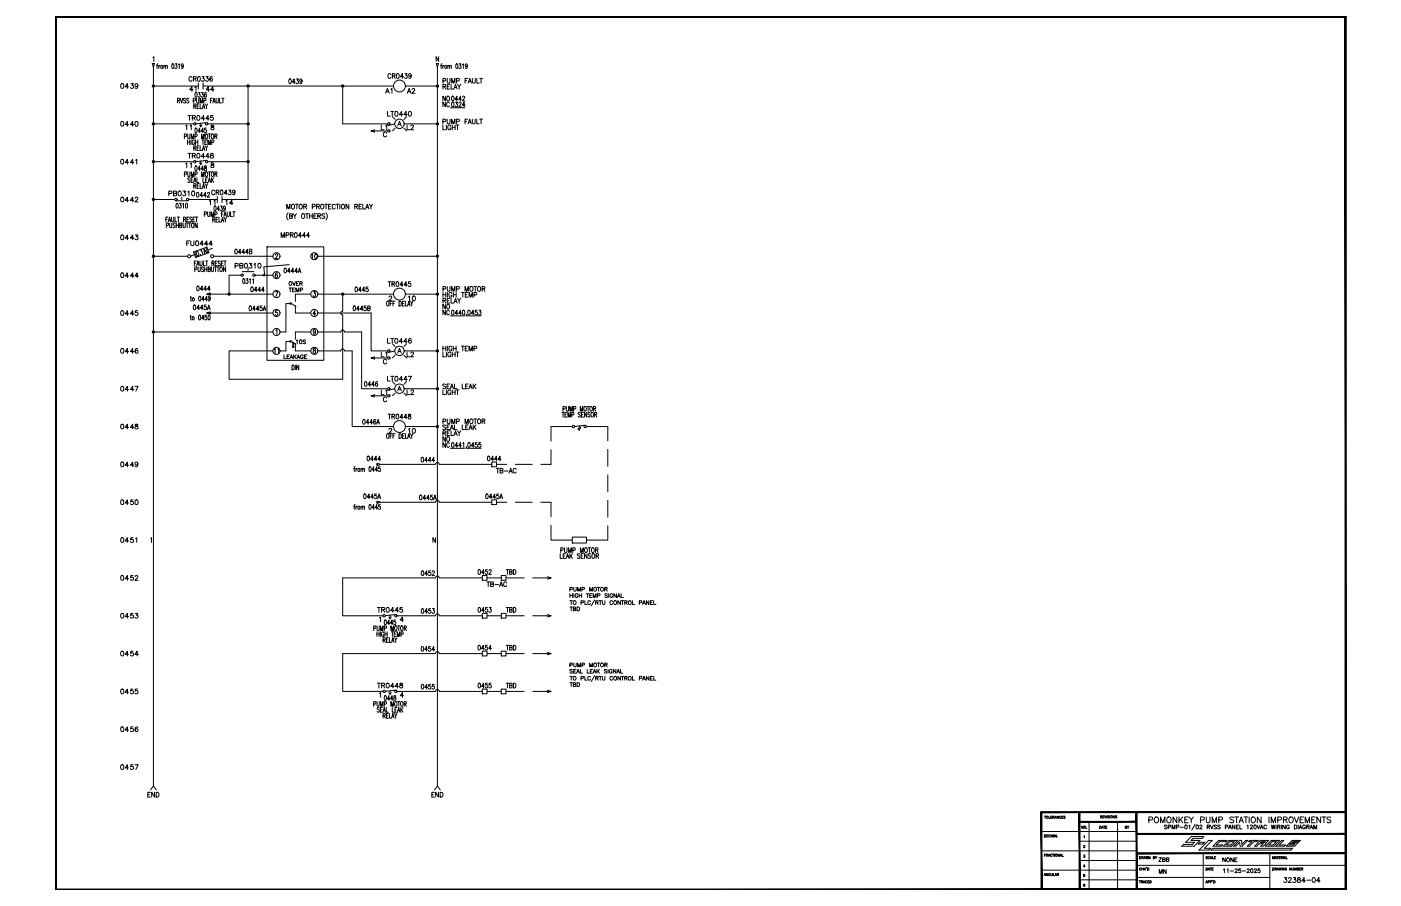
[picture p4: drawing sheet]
<svg xmlns="http://www.w3.org/2000/svg" width="432mm" height="279mm" viewBox="0 0 432 279" stroke-linecap="round" stroke-linejoin="round" font-family="sans-serif">
<defs><g id="words">
<g font-size="4.9">
<text x="67.4" y="64.6" transform="rotate(-90 67.4 64.6)">11</text>
<text x="68.8" y="64.6">14</text>
<text x="99.1" y="81.1" transform="rotate(-90 99.1 81.1)">10</text>
<text x="135.5" y="96.7">NO</text>
<text x="39.2" y="145.3">49</text>
<text x="39.2" y="157">50</text>
</g>
<g font-size="4.4">
<text x="39.2" y="28.6">39</text>
<text x="57.5" y="29.3">41</text>
<text x="62.8" y="29.3">44</text>
<text x="117.8" y="30">A1</text>
<text x="124.5" y="30">A2</text>
<text x="135.5" y="34.2">NC</text>
<text x="39.2" y="40.2">40</text>
<text x="56.4" y="41.3">11</text>
<text x="57.1" y="38.5">TR0445</text>
<text x="116.8" y="41.3">L1</text>
<text x="118.5" y="37">LT0440</text>
<text x="124.5" y="41.3">L2</text>
<text x="39.2" y="51.9">41</text>
<text x="56.4" y="52.9">11</text>
<text x="57.1" y="50.1">TR0448</text>
<text x="39.2" y="63.5">42</text>
<text x="51.2" y="61.7">PB0310</text>
<text x="59.6" y="62.1">0442</text>
<text x="64.2" y="61.4">CR0439</text>
<text x="39.2" y="75.1">43</text>
<text x="56.8" y="76.9">FU0444</text>
<text x="71.6" y="84">PB0310</text>
<text x="39.2" y="86.8">44</text>
<text x="59.6" y="91">0444</text>
<text x="124.9" y="93.8">10</text>
<text x="39.2" y="98.4">45</text>
<text x="135.5" y="98.4">NC</text>
<text x="39.2" y="110.1">46</text>
<text x="83.6" y="110.1">11</text>
<text x="116.8" y="111.1">L1</text>
<text x="124.5" y="111.1">L2</text>
<text x="39.2" y="121.7">47</text>
<text x="111.5" y="120.3">0446</text>
<text x="116.8" y="122.8">L1</text>
<text x="124.5" y="122.8">L2</text>
<text x="39.2" y="133.3">48</text>
<text x="124.9" y="134.8">10</text>
<text x="135.5" y="137.2">NO</text>
<text x="128.8" y="143.6">0444</text>
<text x="149.2" y="143.2">0444</text>
<text x="152" y="147.1">TB-AC</text>
<text x="39.2" y="168.6">51</text>
<text x="39.2" y="180.3">52</text>
<text x="149.2" y="182">TB-AC</text>
<text x="39.2" y="191.9">53</text>
<text x="115.4" y="190.1">TR0445</text>
<text x="155.2" y="190.1">TBD</text>
<text x="39.2" y="203.6">54</text>
<text x="128.8" y="202.1">0454</text>
<text x="155.2" y="201.8">TBD</text>
<text x="39.2" y="215.2">55</text>
<text x="115.4" y="213.4">TR0448</text>
<text x="155.2" y="213.4">TBD</text>
<text x="39.2" y="226.8">56</text>
<text x="39.2" y="238.5">57</text>
<text x="44.8" y="246.9">END</text>
<text x="132.3" y="246.9">END</text>
<text x="356.3" y="267.1">ZBB</text>
<text x="394.8" y="273.4">32384</text>
</g>
<g font-size="4">
<text x="90.3" y="107.2">10S</text>
<text x="356.3" y="270.6">MN</text>
</g>
<text font-size="3.5" x="346.1" y="256.8">BY</text>
<text font-size="2.6" x="401.8" y="272.7">-</text>
</g></defs>
<g fill="none" stroke="#000" stroke-width=".31">
<path d="M17.1 5.1h397.8v269.4h-397.8zM46.9 19.6h.7l-.3 1.1zM47.1 17.8l.3-.3v1.4M48.7 19.7l-.3 .3v1.1M53.1 19.7h.1a.86 .86 0 0 1 0 1.4l-.3-.6zM54 19.7h.5l-.2 .5a.41 .41 0 0 1 .3 .6 .41 .41 0 0 1-.7 0M55 20l.3-.3v1.4M134.5 19.6h.7l-.4 1.1zM135.2 17.5v1.4l-.8-1.4v1.4M136.2 19.7l-.2 .3v1.1M140.6 19.7h.2a.86 .86 0 0 1 0 1.4l-.3-.6zM141.5 19.7h.6l-.3 .5a.41 .41 0 0 1 .3 .6 .41 .41 0 0 1-.7 0"/>
<path d="M142.6 20l.2-.3v1.4M37.4 25.9a.67 .67 0 0 1 .8 .6 .67 .67 0 0 1-.8 .7l-.2-.6zM37.4 37.5a.66 .66 0 0 1 .8 .7 .66 .66 0 0 1-.8 .7l-.2-.6zM47.3 20.7v221.7M47.3 26.5h13.8M47.3 38.2h12.4M48.3 20.2h.3M49 20.2v.9M49.3 20.2l-.3 .4M50.5 20.4l.5-.2 .1 .9M50.5 20.2v.9M51.1 20.4l.2-.2h.2l.1 .9"/>
<path d="M54.7 31l.6-.1v-.5l-.6-.1v1.5M55 31l.4 .8M55.6 30.3l.4 1.5 .3-1.5M56.5 20.2l-.2 .3a.37 .37 0 0 1-.4-.4 .37 .37 0 0 1 .5-.2l-.1 1.2-.4-.2M57.2 30.5a.35 .35 0 0 0-.5-.1 .35 .35 0 0 0 0 .5l.3 .2a.37 .37 0 0 1 .1 .6 .37 .37 0 0 1-.6-.1M58.2 30.5a.35 .35 0 0 0-.6-.1 .35 .35 0 0 0 .1 .5l.3 .2a.37 .37 0 0 1 .1 .6 .37 .37 0 0 1-.6-.1M59.2 24a.48 .48 0 0 0-.6-.4 .48 .48 0 0 0-.3 .6v.3a.48 .48 0 0 0 .3 .6 .48 .48 0 0 0 .6-.4M59.6 31.1l.6-.2-.1-.5-.5-.1v1.5M59.6 24.3l.8-.1v-.5l-.8-.1v1.5M59.7 32.7h.6l.1-.5-.7-.2v1.5M60.1 32.7l.3 .8M60.6 30.3v1.1l.3 .4 .3-.2 .1-1.3"/>
<path d="M60.7 32.7h.4M61 23.7a.72 .72 0 0 1 .9 .5 .72 .72 0 0 1-.5 .9l-.5-.3zM61.4 32h-.7v1.5M61.7 31.8v-1.5l.3 1.5 .4-1.5v1.5M61.7 32v1.5h.6M62.3 23.6h.6l-.4 .6a.45 .45 0 0 1 .4 .7 .45 .45 0 0 1-.8-.1M62.4 33.5l.3-1.5 .4 1.5M62.5 33h.5M62.6 26.5h58.7M62.8 31.1l.7-.2-.1-.5-.6-.1v1.5M63.2 32l.4 .7v.8M63.5 23.6h.7l-.4 .6a.45 .45 0 0 1 .4 .7 .45 .45 0 0 1-.8-.1"/>
<path d="M63.6 39.5h-.5v.5a.43 .43 0 0 1 .6 .5 .43 .43 0 0 1-.7 .3v-.1M64 32l-.4 .7M64.1 38.2h12.4M64.9 31h.4M65.1 38.6v.4a.6 .6 0 0 1 .7 .2 .6 .6 0 0 1 0 .8h-.7a.6 .6 0 0 1 0-.8 .6 .6 0 0 1 .7-.2v-.4zM65.4 23.8l-.2-.2a.7 .7 0 0 0-.6 .8 .7 .7 0 0 0 .7 .6 .43 .43 0 0 0 0-.7 .43 .43 0 0 0-.6 .3M65.5 30.3h-.6v1.5M65.6 31.8l.4-1.5 .4 1.5M65.7 31.3h.5M66.6 30.3v1.1l.3 .4 .3-.2 .1-1.3M67.7 30.3v1.5h.6M68.4 30.3h.6"/>
<path d="M68.7 30.3v1.5M76.5 26.5v35h-8.1M89.2 24.4l.1-.1a.82 .82 0 0 1 .5 .8 .82 .82 0 0 1-.5 .7l-.3-.6zM91 25.3h-.9l.6-1v1.5M91.4 24.3h.6l-.4 .6a.44 .44 0 0 1 .4 .7 .44 .44 0 0 1-.8-.1M93.1 24.8l-.2 .4a.39 .39 0 0 1-.6-.4 .39 .39 0 0 1 .7-.3l-.1 1.2-.5-.1M105.6 26.5v11.7h13.9M120.5 23a.48 .48 0 0 0-.6-.3 .48 .48 0 0 0-.4 .6v.3a.48 .48 0 0 0 .4 .6 .48 .48 0 0 0 .6-.4M120.9 23.4l.8-.1v-.5l-.8-.1v1.5M121.3 23.4l.5 .8M122.3 22.8a.72 .72 0 0 1 .9 .5 .72 .72 0 0 1-.5 .9l-.5-.3zM122.6 38.9l.5-1.5 .6 1.5"/>
<path d="M124.4 23.7h-1l.6-1v1.5M124.6 38.2h10.2M124.8 22.7h.7l-.4 .6a.46 .46 0 0 1 .4 .7 .46 .46 0 0 1-.8-.1M125 26.5h9.8M126.7 23.2a.41 .41 0 0 1-.5 .3 .41 .41 0 0 1-.2-.6 .41 .41 0 0 1 .7 0l-.2 1.2-.5-.1M134.8 20.7v221.7M135.8 20.2h.3M136.5 20.2v.9M136.5 38.6v1.4h.8M136.5 37.5l.8-.1v-.5l-.8-.2v1.5M136.5 26.7l.8-.1v-.5l-.8-.1v1.5M136.5 24.9h.8v-.6l-.8-.1v1.4"/>
<path d="M136.9 20.2l-.4 .4M137 26.7l.4 .8M137.6 38.6v1.4M137.8 36.7v1.1l.4 .4 .4-.2 .1-1.3M137.8 24.2v1l.4 .4 .4-.2 .1-1.2M137.8 26.7h.5M138 20.4l.5-.2 .1 .9M138 20.2v.9M138.6 20.4l.2-.2h.3v.9M138.6 26h-.8v1.5h.8M138.8 33.2h4.5M139 38.9a.49 .49 0 0 0-.6-.3 .49 .49 0 0 0-.4 .5v.4a.48 .48 0 0 0 .5 .5 .48 .48 0 0 0 .5-.5h-.4"/>
<path d="M139 26v1.5h.8M139.2 38.2v-1.5l.5 1.5 .5-1.5v1.5M139.2 25.6v-1.4l.5 1.4 .5-1.4v1.4M139.4 38.6v1.4M139.4 39.3h.9M139.9 27.5l.5-1.5 .5 1.5M140.1 27h.6M140.3 38.6v1.4M140.6 38.6h.9M140.7 37.5l.8-.1v-.5l-.8-.2v1.5M140.7 24.9h.8v-.6l-.8-.1v1.4M141 38.6v1.4"/>
<path d="M141 26l.5 .7v.8M141.4 31.8l.1-.2a.35 .35 0 0 1 .5-.1 .35 .35 0 0 1 0 .5l-.6 .9h.8M142 26l-.5 .7M142.2 30.6h-.8l.5-1v1.5M142.6 30l.2-.4 .4 .3-.7 1.2h.8M143.3 37.4h.5M143.3 32.4h-.8l.5-.9v1.4M143.3 24.9h.5M144 20.2l-.1 .3a.37 .37 0 0 1-.5-.4 .37 .37 0 0 1 .6-.2l-.1 1.2-.5-.2M144.1 24.2h-.8v1.4M144.1 36.7h-.8v1.5M144.3 25.6l.5-1.4 .5 1.4"/>
<path d="M144.3 38.2l.5-1.5 .5 1.5M144.5 25.2h.6M144.5 37.7h.6M145.6 24.2v1l.4 .4 .4-.2 .1-1.2M145.6 36.7v1.1l.3 .4 .5-.2 .1-1.3M147 24.2v1.4h.7M147 36.7v1.5h.7M147.8 36.7h.9M147.8 24.2h.9M148.3 24.2v1.4M148.3 36.7v1.5M37.4 49.2a.66 .66 0 0 1 .8 .7 .66 .66 0 0 1-.8 .6l-.2-.5z"/>
<path d="M47.3 49.9h12.4M57.8 43.1v1.5M57.8 43.8h.7M58.5 43.1v1.5M58.6 55l-.6-.1-.1 .4a.61 .61 0 0 1 .6 .9l-.6-.1M58.9 43.1v1.5M58.9 55.5h.4M59.5 54.8h-.6v1.5h.6M59.7 56.3l.4-1.5 .4 1.5M59.7 45.6h.6l.1-.5-.7-.1v1.4M59.7 57.3l.6-.1 .1-.4-.7-.2v1.5M59.8 55.8h.5"/>
<path d="M59.9 43.5a.39 .39 0 0 0-.4-.4 .39 .39 0 0 0-.3 .6v.3a.4 .4 0 0 0 .4 .6 .4 .4 0 0 0 .3-.6h-.2M60.3 43.8h.7M60.3 43.1v1.5M60.7 54.8v1.5h.6M61 43.1v1.5M61.4 45h-.7v1.4M61.4 56.6h-.7v1.5M61.7 45v1.4h.6M61.7 56.6v1.5h.6M62.1 42.8v-1.5l.4 1.5 .4-1.5v1.5M62.1 54.5v-1.5l.4 1.5 .4-1.5v1.5M62.2 43.1h.7"/>
<path d="M62.4 46.4l.3-1.4 .4 1.4M62.4 58.1l.3-1.5 .4 1.5M62.5 54.8v1.5h.6M62.6 43.1v1.5M62.7 40.5h-.7l.5-1v1.5M62.7 52.1h-.7l.5-.9v1.4M63.1 51.2l-.1 .3a.74 .74 0 0 1 .6 1 .44 .44 0 0 1-.6-.3 .44 .44 0 0 1 .5-.5l.1-.5zM63.2 43.8h.3M63.2 45l.4 .6v.8M63.4 55.5h.4M63.5 41.4v-.1a.72 .72 0 0 1 .6 .7 .72 .72 0 0 1-.6 .7l-.3-.5zM63.5 53.1v-.1a.78 .78 0 0 1 .6 .7 .78 .78 0 0 1-.6 .8 1.05 1.05 0 0 1 0-1.4z"/>
<path d="M63.8 43.1h-.6v1.5h.6M64 54.8h-.6v1.5h.6M64 45l-.4 .6M64.1 49.9h12.4M64.1 44.6v-1.5l.4 1.5 .4-1.5v1.5M64.2 56.3l.3-1.5 .4 1.5M64.2 41.3h.7M64.2 53h.7M64.3 55.8h.5M64.6 41.3v1.5M64.6 53v1.5M65.1 50.3v.4a.61 .61 0 0 1 .7 .2 .61 .61 0 0 1 0 .7h-.7a.61 .61 0 0 1 .1-.7 .61 .61 0 0 1 .6-.2v-.4z"/>
<path d="M65.2 54.8v1.5M65.3 43.9l.5-.1v-.6l-.5-.1v1.5M65.3 41.4l.1-.1a.78 .78 0 0 1 .5 .7 .78 .78 0 0 1-.5 .8 1.08 1.08 0 0 1-.1-1.4zM65.3 53.1l.1-.1a.78 .78 0 0 1 .5 .7 .78 .78 0 0 1-.5 .8 1.12 1.12 0 0 1-.1-1.4zM65.4 55.4l.4 .9M65.8 54.8l-.6 1M66.2 42l.6-.1v-.5l-.6-.1v1.5M66.2 53.7l.6-.1v-.5l-.6-.1v1.5M66.6 42l.3 .8M66.6 53.7l.3 .8M115.5 40l-1.1 .4M119.5 40.4h-5.1l1.1 .3"/>
<path d="M37.4 60.9a.67 .67 0 0 1 .8 .6 .67 .67 0 0 1-.8 .7l-.2-.6zM37.4 72.6a.66 .66 0 0 1 .8 .6 .66 .66 0 0 1-.8 .7l-.2-.6zM47.3 61.5h6.5M47.3 79h10.5M51.1 67.6h.4M51.3 69.5h.6v-.7h-.6v1.4M51.8 66.9h-.7v1.5M51.9 68.4l.3-1.5 .4 1.5M52 67.9h.5M52.3 68.8v1l.3 .4 .3-.2 .1-1.2M52.9 66.9v1.3l.3 .2 .3-.2 .1-1.3M53.9 66.9v1.5h.6"/>
<path d="M54 69l-.6-.2v.5a.62 .62 0 0 1 .5 .9l-.6-.2M54.3 68.8v1.4M54.3 69.5h.7M54.4 62.8l.1-.1a.88 .88 0 0 1 0 1.5l-.3-.6zM54.6 66.9h.7M55 66.9v1.5M55 68.8v1.4M55.3 62.7h.5l-.3 .6a.4 .4 0 0 1 .4 .6 .4 .4 0 0 1-.7 0M55.4 69.5l.6-.1v-.6h-.6v1.4h.6l.1-.5-.3-.2M56.3 63l.3-.3v1.5M56.4 68.8v1l.3 .4 .4-.4v-1M56.6 67.6h.6v-.6l-.6-.1v1.5"/>
<path d="M56.9 67.6l.4 .8M57.3 62.8l.1-.1a.88 .88 0 0 1 0 1.5l-.2-.6zM57.3 68.8h.7M57.6 67.6h.4M57.7 68.8v1.4M58.1 68.8h.7M58.2 66.9h-.6v1.5h.6M58.2 61.5h8.8M58.5 68.8v1.4M59.1 67.2l-.2-.3-.4 .3 .6 .8-.2 .4-.4-.2M59.2 68.8h.1a.72 .72 0 0 1 .5 .7 .72 .72 0 0 1-.6 .7l-.2-.5zM59.5 67.6h.4"/>
<path d="M59.6 77.7l.7 1.7 4.1-1.5M60 78.5l-1.2 .5M60 77.6l.6 1.7M60.1 66.9h-.6v1.5h.6M60.3 66.9h.6M60.6 77.5a.88 .88 0 0 1 .5 1.4l-.5-.5zM60.6 66.9v1.5M60.8 68.8v1.4l-.7-1.4v1.4M61.8 78.5h.1M63 66.1l.5-.1v-.6l-.5-.1v1.5M64 65.3v1.3l.3 .2 .3-.2 .1-1.3M65 66.8v-1.5l.4 1.5 .4-1.5v1.5"/>
<path d="M65.6 67.7h.5v-.6l-.5-.1v1.5M65.9 79h18.2M65.9 67.7l.4 .8M66.2 66.1l.6-.1v-.6l-.6-.1v1.5M66.6 67.7h.4M67.2 67h-.6v1.5h.6M67.5 67v1.5h.6M68.2 68.5l.4-1.5 .4 1.5M68.3 68h.5M68.9 65.3h-.6v1.5M69 66.8l.4-1.5 .4 1.5M69.1 67l.3 .7v.8"/>
<path d="M69.1 66.3h.5M69.9 67l-.5 .7M70 65.3v1.1l.3 .4 .4-.2v-1.3M71.1 65.3v1.5h.6M72.1 65.3v1.5M72.5 76.9l.2-.1a.82 .82 0 0 1 .4 .8 .82 .82 0 0 1-.4 .7l-.4-.6zM74.3 77.8h-.8l.5-1v1.5M75.4 77.8h-.8l.5-1v1.5M76.5 77.8h-.8l.5-1v1.5M76.9 77.5h.6v-.6l-.6-.1v1.5l.6-.1 .1-.4-.2-.3M82.3 76.1h17.5v35h-17.5zM84.9 78.6l.1-.2 .3-.1 .2 .4-.7 1.1h.8"/>
<path d="M86.7 73.2v-1.5l.5 1.5 .5-1.5v1.5M88.2 72.5l.7-.1 .1-.5-.8-.2v1.5M88.4 64.4v-1.4l.5 1.4 .5-1.4v1.4M88.8 65.6a1.6 1.6 0 0 0 0 2.3M89.3 66.6l.7-.1v-.5l-.7-.1v1.5l.8-.2v-.3l-.3-.3M89.5 72.4h.7l.1-.5-.8-.2v1.5M89.9 72.4l.5 .8M90.1 63.1a.66 .66 0 0 1 .7 .6 .66 .66 0 0 1-.7 .7l-.3-.5zM90.4 65.9l.5 .7v.8M90.9 71.8a.72 .72 0 0 1 .8 .6 .72 .72 0 0 1-.5 .8l-.4-.3zM91.1 63h.8M91.4 65.9l-.5 .7"/>
<path d="M91.5 63v1.4M92.3 63.2l.1-.1a.67 .67 0 0 1 .8 .6 .67 .67 0 0 1-.8 .7l-.2-.5zM92.9 72.7h-.9l.6-1v1.5M93.2 66l.1-.1a.7 .7 0 0 1 .7 .8 .7 .7 0 0 1-.8 .6l-.3-.5zM93.6 63.7l.8-.1v-.5l-.8-.1v1.4M94.1 63.7l.4 .7M94.2 72.7h-1l.7-1v1.5M94.2 65.9h.9M94.6 65.9v1.5M95.4 65.9v1.5M95.4 66.6h.8M95.4 72.7h-.9l.6-1v1.5"/>
<path d="M96.2 63.7h.8l.1-.6-.9-.1v1.4M96.2 65.9v1.5M96.8 66.6h.5M97.6 63.7l.7-.1 .1-.5-.8-.1v1.4M97.6 65.9h-.8v1.5h.8M97.9 66.6l.8-.1v-.5l-.8-.1v1.5M98 79h36.8M98 63.7l.4 .7M98.4 66.6l.4 .8M98.9 63.2l.2-.1a.67 .67 0 0 1 .7 .6 .67 .67 0 0 1-.7 .7l-.3-.5zM100.1 66.1l-.8-.1v.4l.6 .4 .2 .4-.3 .2-.6-.2M100.1 63h.8"/>
<path d="M100.4 65.6a1.6 1.6 0 0 1 0 2.3M100.5 63v1.4M101.3 63.7h.4M102.1 63h-.8v1.4h.8M103.3 63.3a.48 .48 0 0 0-.6-.3 .48 .48 0 0 0-.3 .6v.3a.48 .48 0 0 0 .3 .5 .48 .48 0 0 0 .6-.3M103.6 63h.8M104 63v1.4M104.8 63v1.4M105.3 63.2l.2-.1a.66 .66 0 0 1 .7 .6 .66 .66 0 0 1-.7 .7l-.3-.5zM107.5 63v1.4l-.9-1.4v1.4M109.3 63.7l.8-.1v-.5l-.8-.1v1.4M109.7 63.7l.5 .7"/>
<path d="M110.6 63.7h.5M111.4 63h-.8v1.4h.8M111.8 63v1.4h.8M112.7 64.4l.5-1.4 .5 1.4M112.9 64h.6M113.8 63l.5 .7v.7M114.8 63l-.5 .7M37.4 84.2a.66 .66 0 0 1 .8 .7 .66 .66 0 0 1-.8 .6l-.2-.5zM37.4 95.9a.66 .66 0 0 1 .8 .6 .66 .66 0 0 1-.8 .7l-.2-.6zM58.6 97.7h.3M58.8 97.2v1.2l.2 .3M58.8 91.4v1.1l.3 .3"/>
<path d="M59.7 94.1a.72 .72 0 0 1 .8 .6 .72 .72 0 0 1-.5 .8l-.4-.3zM59.9 81.2h.4M60 83.1l.6-.1v-.6l-.6-.1v1.5M60.5 80.5h-.6v1.5M60.6 82l.4-1.5 .4 1.5M60.7 81.5h.5M61 82.3v1.1l.3 .4 .4-.2v-1.3M61.3 97.3l.2-.1a.86 .86 0 0 1 0 1.5l-.3-.7zM61.4 91.4h.1a.88 .88 0 0 1 0 1.4l-.3-.6zM61.5 95h-.8l.5-.9v1.4M61.6 80.5v1l.3 .5 .4-.5v-1M62.6 95h-.8l.5-.9v1.4"/>
<path d="M62.7 80.5v1.5h.6M62.7 82.5a.35 .35 0 0 0-.5-.1 .35 .35 0 0 0 .1 .5l.2 .2a.37 .37 0 0 1 .2 .6 .37 .37 0 0 1-.6-.1M62.9 98.2h-.7l.5-1v1.5M62.9 92.3h-.7l.5-.9v1.4M63.1 82.3v1.5M63.1 83h.7M63.4 80.5h.7M63.6 94.1h-.6l-.1 .6a.43 .43 0 0 1 .7 0 .43 .43 0 0 1-.1 .7 .43 .43 0 0 1-.6-.2M63.7 96.5l1.1-.3v.7zM63.7 97.2h-.5v.6a.4 .4 0 0 1 .6 .1 .4 .4 0 0 1-.1 .5 .4 .4 0 0 1-.6 0M63.7 80.5v1.5M63.8 82.3v1.5"/>
<path d="M63.9 92.3h-.7l.5-.9v1.4M63.9 95.5l.4-1.4 .5 1.4M64.1 95h.5M64.1 96.5l.6-.1v.3zM64.2 83l.5-.1 .1-.4-.6-.2v1.5l.6-.2-.2-.6M64.2 97.3l.2-.1a.86 .86 0 0 1 0 1.5l-.3-.7zM64.8 91.9l-.2 .3a.37 .37 0 0 1-.5-.4 .37 .37 0 0 1 .6-.2l-.1 1.1-.4-.1M64.8 90.7h19.3M64.8 96.5h19.3M65.2 82.3v1.1l.3 .4 .3-.2v-1.3M65.3 81.2l.6-.1v-.5l-.6-.1v1.5M65.7 81.2l.3 .8"/>
<path d="M66.1 82.3h.7M66.3 81.2h.4M66.4 82.3v1.5M66.9 82.3h.7M67 80.5h-.7v1.5h.7M67.2 82.3v1.5M67.9 80.7a.35 .35 0 0 0-.6-.2 .35 .35 0 0 0 .1 .6l.3 .2a.37 .37 0 0 1 .1 .6 .37 .37 0 0 1-.6-.2M67.9 82.4l.2-.1a.71 .71 0 0 1 .5 .8 .71 .71 0 0 1-.7 .6l-.1-.5zM68.2 81.2h.4M68.9 80.5h-.7v1.5h.7M69 80.5h.7M69.4 80.5v1.5"/>
<path d="M69.6 82.3v1.5l-.7-1.5v1.5M70.6 84.9v5.8M75 86h.1a.88 .88 0 0 1 0 1.4l-.3-.6zM75.9 86h.5l-.3 .5a.41 .41 0 0 1 .4 .6 .41 .41 0 0 1-.7 0M76.9 86.2l.2-.2v1.4M76.9 94.4h.2a.82 .82 0 0 1 .4 .7 .82 .82 0 0 1-.4 .7l-.3-.6zM77.4 88.6l.2-.1a.82 .82 0 0 1 .5 .7 .82 .82 0 0 1-.5 .8l-.3-.6zM77.9 86.2l.2-.2v1.4M78.6 84.9h5.5M78.7 95.3h-.8l.5-.9v1.4M79.2 89.5h-.8l.6-1v1.5M79.8 95.3h-.8l.5-.9v1.4"/>
<path d="M80.3 89.5h-.8l.6-1v1.5M80.8 94.4h-.6v.6a.44 .44 0 0 1 .6 0 .44 .44 0 0 1-.1 .6 .44 .44 0 0 1-.6-.1M81.1 95.8l.4-1.4 .5 1.4M81.3 95.3h.5M81.4 89.5h-.8l.6-1v1.5M84.8 90h.8l-.6 1.4M85.5 95.8h-.6v.6a.44 .44 0 0 1 .6 .1 .44 .44 0 0 1-.1 .6 .44 .44 0 0 1-.6-.1M85.5 84.3l-.1-.1a.71 .71 0 0 0-.7 .6 .71 .71 0 0 0 .5 .8 .4 .4 0 0 0 .4-.6 .4 .4 0 0 0-.7-.1l-.1 .2M87.7 82.8l.1-.1a.82 .82 0 0 1 .5 .7 .82 .82 0 0 1-.5 .8l-.3-.7zM89.1 88.8h.8M89.1 81.6l-7.8 .7 .3 2.4-.6 .2 .2 .2 .5-.2M89.3 93.6h-1.2v8.8h-1.8"/>
<path d="M89.5 88.8v1.2M89.5 83.7h-.9l.6-1v1.5M89.8 93.6l1.4 .9M90.1 89.4h.5M90.2 86.9l.4 1.1 .5-1.1M90.6 83.7h-.9l.6-1v1.5M90.8 88.8h-.7v1.2h.7M91 94.3v2.2h4.8M91.2 90v-1.2l.4 1.2 .5-1.2v1.2M91.3 87.4h.5M91.7 83.7h-.9l.6-1v1.5M91.9 84.2l.4-1.5 .5 1.5"/>
<path d="M92 83.7h.6M92.1 86.9h-.8v1.1h.8M92.4 87.4h.7l.1-.3-.8-.2v1.1M92.5 89.4h.7v-.5l-.7-.1v1.2M92.8 87.4l.4 .6M95.8 90.7h-4.8v2.3M96.6 90h.6l-.3 .5a.43 .43 0 0 1 .3 .7 .43 .43 0 0 1-.7 0M97.3 96.8h-.8l.5-1v1.5M98 90.7h7.6v5.3a.57 .57 0 0 0-.6 .5 .57 .57 0 0 0 .6 .6M98 96.5h16.4v11.7h5.1M105.6 97.1v19.9h-35v-8.8h13.5M105.6 90.7h15.7"/>
<path d="M109 94.4a.72 .72 0 0 1 .7 .6 .72 .72 0 0 1-.4 .8l-.4-.3zM109.6 88.6l.1-.1a.82 .82 0 0 1 .5 .7 .82 .82 0 0 1-.5 .8l-.3-.6zM110.8 95.3h-.9l.6-.9v1.4M111.4 89.5h-.9l.6-1v1.5M111.9 95.3h-.9l.6-.9v1.4M112.5 89.5h-.9l.6-1v1.5M112.8 94.4h-.5l-.1 .6a.44 .44 0 0 1 .7 0 .44 .44 0 0 1-.1 .6 .44 .44 0 0 1-.6-.1M113.3 95.1l.7-.1v-.6h-.7v1.4h.7l.1-.5-.3-.2M113.4 88.5h-.5l-.1 .6a.43 .43 0 0 1 .6 .1 .43 .43 0 0 1 0 .6 .43 .43 0 0 1-.7-.1M119.3 93l.1-.1a.72 .72 0 0 1 .5 .7 .72 .72 0 0 1-.6 .7l-.2-.5zM119.6 86.9h.9M119.9 91.6l.3-.3 .5 .3-.9 1.1h1"/>
<path d="M120 86.9v1.4M120.2 93.6h.4M120.8 87.6l.7-.1v-.6h-.7v1.4M120.9 92.9h-.7v1.5M121.1 93.6h.4M121.2 87.6l.5 .7M121.8 92.9h-.7v1.5M122.2 86.9a.72 .72 0 0 1 .8 .6 .72 .72 0 0 1-.5 .8l-.4-.2zM123 92.9a.73 .73 0 0 1 .7 .7 .73 .73 0 0 1-.7 .8zM124.2 87.9h-.9l.6-1v1.4M125 90.7h9.8M125.5 87.9h-1l.7-1v1.4"/>
<path d="M126.5 86.9h-.6v.6a.47 .47 0 0 1 .7 0 .47 .47 0 0 1-.1 .7 .47 .47 0 0 1-.7-.1M136.5 89.1h.8v-.7h-.8v1.4M136.5 90.2v1.4M136.5 90.9h.9M137.4 90.2v1.4M137.8 88.4v1l.4 .4 .4-.2 .1-1.2M137.9 90.2v1.4M138.8 97.4h4.5M139.2 89.8v-1.4l.5 1.4 .5-1.4v1.4M139.3 90.5a.48 .48 0 0 0-.6-.3 .48 .48 0 0 0-.4 .5v.4a.47 .47 0 0 0 .5 .6 .47 .47 0 0 0 .5-.6h-.3M139.7 90.9h.9M139.7 90.2v1.4"/>
<path d="M140.6 90.2v1.4M140.7 89.1h.8v-.7h-.8v1.4M141 92l.5 .7v.8M142 92l-.5 .7M142.2 96.6h-.8l.5-.9v1.4M142.2 90.2h.9M142.6 90.2v1.4M142.7 95.7a.71 .71 0 0 1 .7 .6 .71 .71 0 0 1-.5 .8l-.3-.3zM143.3 89.8v-1.4l.5 1.4 .5-1.4v1.4M143.4 90.9h.5M143.8 97l-.1 .4M143.8 97.4h4.5"/>
<path d="M144.2 90.2h-.8v1.4h.8M144.3 95.7a.71 .71 0 0 1 .8 .6 .71 .71 0 0 1-.5 .8l-.4-.3zM144.6 91.6v-1.4l.5 1.4 .5-1.4v1.4M145 88.4h.2a.7 .7 0 0 1 .6 .7 .7 .7 0 0 1-.8 .7l-.2-.5zM146 88.4h.9M146.1 90.9h.7v-.7h-.7v1.4M146.1 96.6h-.8l.5-.9v1.4M146.5 88.4v1.4M147 95.7h-.5v.6a.43 .43 0 0 1 .6 0 .43 .43 0 0 1-.1 .6 .43 .43 0 0 1-.6-.1M147.4 88.4h.1a.7 .7 0 0 1 .7 .7 .7 .7 0 0 1-.8 .7l-.2-.5zM147.6 95.7h.6l-.3 .5a.43 .43 0 0 1 .3 .7 .43 .43 0 0 1-.7-.1M148.6 89.1l.8-.1v-.6h-.8v1.4"/>
<path d="M149 89.1l.5 .7M37.4 107.5a.67 .67 0 0 1 .8 .7 .67 .67 0 0 1-.8 .7l-.2-.6zM37.4 119.2a.66 .66 0 0 1 .8 .7 .66 .66 0 0 1-.8 .6l-.2-.5zM47.3 102.4h36.8M85.1 101.9l.2-.3v1.5M88.5 110h.4M89.2 109.4h-.7v1.2h.7M89.3 105.3h-1.2v2.9M89.4 110.6l.4-1.2 .5 1.2M89.5 110.2h.6M90 112.6a.73 .73 0 0 1 .7 .7 .73 .73 0 0 1-.7 .7zM90.5 109.4v1.2"/>
<path d="M90.8 109.9l.5 .7M91 112.6v1.4M91.3 109.4l-.8 .8M91.5 110.6l.5-1.2 .4 1.2M91.7 110.2h.5M92.1 112.6v1.4l-.7-1.4v1.4M93.5 109.7a.42 .42 0 0 0-.5-.3 .42 .42 0 0 0-.4 .5v.2a.41 .41 0 0 0 .5 .5 .41 .41 0 0 0 .4-.5h-.3M93.9 110h.4M94.6 109.4h-.7v1.2h.7M95.8 102.4h-4.8v2.2M96.6 107.5l-.1 .3a.75 .75 0 0 1 .7 1.1 .46 .46 0 0 1-.7-.4 .46 .46 0 0 1 .5-.5l.2-.5zM97.2 102.1l-.1 .4a.39 .39 0 0 1-.6-.4 .39 .39 0 0 1 .7-.3l-.1 1.2-.5-.1"/>
<path d="M98 108.2h7a.58 .58 0 0 1 .6-.6 .58 .58 0 0 1 .6 .6h2.3v23.3h12.8M98 102.4h7a.58 .58 0 0 1 .6-.6 .58 .58 0 0 1 .6 .6h5.3v17.5h8M115.5 110l-1.1 .4M119.4 104.4v1.4h.9M119.4 116v1.5h.9M119.5 110.4h-5.1l1.1 .4M120.4 104.4h1M120.4 116h1M120.9 104.4v1.4M120.9 116v1.5M121 106l.8 .9M121.9 104.5a.72 .72 0 0 1 .8 .5 .72 .72 0 0 1-.5 .8l-.4-.2z"/>
<path d="M121.9 116.1a.66 .66 0 0 1 .7 .7 .66 .66 0 0 1-.7 .6l-.2-.5zM122.6 108.9l.5-1.5 .6 1.5M122.8 108.4h.7M124.1 105.4h-1l.7-1v1.4M124.1 117h-1l.7-1v1.5M124.6 108.2h10.2M124.6 119.9h10.2M125.3 106l-.8 .9M125.5 105.4h-1l.7-1v1.4M125.5 117h-1l.7-1v1.5M125.8 116h1l-.7 1.5M126.7 104.6v-.1a.67 .67 0 0 0-.8 .6 .67 .67 0 0 0 .7 .7 .45 .45 0 0 0 0-.8 .45 .45 0 0 0-.7 .4"/>
<path d="M136.5 108.6v1.4h.8M136.5 106.8v1.4M136.5 107.4h.9M137.3 118.6l-.7-.1-.1 .4 .7 .3 .1 .5-.3 .2-.5-.2M137.4 106.8v1.4M137.6 108.6v1.4M137.8 119.1h.5M137.9 106.8v1.4M138.6 118.4h-.8v1.5h.8M138.8 119.9l.5-1.5 .5 1.5M139 108.9a.49 .49 0 0 0-.6-.3 .49 .49 0 0 0-.4 .5v.4a.49 .49 0 0 0 .5 .5 .49 .49 0 0 0 .5-.5h-.4M139 119.4h.6"/>
<path d="M139.3 107.1a.48 .48 0 0 0-.6-.3 .48 .48 0 0 0-.4 .5v.3a.48 .48 0 0 0 .5 .6 .48 .48 0 0 0 .5-.6h-.3M139.4 108.6v1.4M139.4 109.3h.9M139.7 106.8v1.4M139.7 107.4h.9M140.1 118.4v1.5h.7M140.3 108.6v1.4M140.6 108.6h.9M140.6 106.8v1.4M141 108.6v1.4M142.2 106.8h.9M142.5 118.4v1.5h.7"/>
<path d="M142.6 106.8v1.4M143.4 107.4h.5M143.5 119.1h.5M144.2 106.8h-.8v1.4h.8M144.3 118.4h-.8v1.5h.8M144.5 119.9l.5-1.5 .5 1.5M144.6 108.2v-1.4l.5 1.4 .5-1.4v1.4M144.7 119.4h.6M145.8 118.4v1.5M146.1 107.5l.7-.1 .1-.5-.8-.1v1.4M146.1 119l.6 .9M146.7 118.4l-.9 1"/>
<path d="M37.4 130.9a.66 .66 0 0 1 .8 .6 .66 .66 0 0 1-.8 .7l-.2-.6zM111.9 129.4h.2a.82 .82 0 0 1 .5 .7 .82 .82 0 0 1-.5 .7l-.3-.6zM113.7 130.3h-.8l.5-.9v1.4M114.4 122.1h5.1M114.8 130.3h-.8l.6-.9v1.4M115.5 121.7l-1.1 .4 1.1 .3M115.8 129.6l-.2-.2a.7 .7 0 0 0-.5 .7 .7 .7 0 0 0 .6 .6 .4 .4 0 0 0 .1-.6 .4 .4 0 0 0-.6 0v.2M116.1 130.8l.4-1.4 .5 1.4M116.3 130.3h.5M119.3 133.8l.1-.1a.7 .7 0 0 1 .5 .8 .7 .7 0 0 1-.6 .6l-.2-.5zM119.6 127.7h.9M119.9 132.5l.1-.3 .5-.1 .2 .5-.9 1h1"/>
<path d="M120 127.7v1.5M120.2 134.4h.4M120.8 128.4l.7-.1 .1-.4-.8-.2v1.5M120.9 133.7h-.7v1.5M121.1 134.4h.4M121.2 128.4l.5 .8M121.8 133.7h-.7v1.5M122.2 127.8a.72 .72 0 0 1 .8 .6 .72 .72 0 0 1-.5 .8l-.4-.3zM122.6 120.6l.5-1.5 .6 1.5M122.8 120.1h.7M123 133.7a.72 .72 0 0 1 .7 .8 .72 .72 0 0 1-.7 .7zM124.2 128.7h-.9l.6-1v1.5"/>
<path d="M125 131.5h9.8M125.5 128.7h-1l.7-1v1.5M125.9 127.8v.4a.54 .54 0 0 1 .7 .3 .54 .54 0 0 1-.2 .7 .48 .48 0 0 1-.6-.5 .48 .48 0 0 1 .6-.4l.1-.5zM136.5 120.2v1.5h.8M136.5 130l.8-.1v-.6l-.8-.1v1.5M137.3 131.2l-.3-.2-.5 .2 .1 .4 .7 .3-.1 .5-.4 .1-.3-.2M137.6 120.2v1.5M137.8 131.7h.5M137.8 129.2v1.1l.4 .4 .4-.2 .1-1.3M138.6 131h-.8v1.5M138.8 132.5l.5-1.5 .5 1.5M138.8 138.3h4.5"/>
<path d="M139 120.6a.49 .49 0 0 0-.6-.4 .49 .49 0 0 0-.4 .6v.4a.48 .48 0 0 0 .5 .5 .48 .48 0 0 0 .5-.5h-.4M139 132h.6M139.2 130.7v-1.5l.5 1.5 .5-1.5v1.5M139.4 120.2v1.5M139.4 120.9h.9M140.1 131v1.5h.7M140.3 120.2v1.5M140.6 120.2h.9M140.7 130l.8-.1v-.6l-.8-.1v1.5M141 120.2v1.5M141 132.9l.5 .7v.7M142 132.9l-.5 .7"/>
<path d="M142.2 137.5h-.8l.5-1v1.5M142.5 131v1.5h.7M142.7 136.8l.2-.3v1.5M143.3 130.7v-1.5l.5 1.5 .5-1.5v1.5M143.5 131.7h.5M143.8 137.9l-.1 .3M143.8 138.3h4.5M144.3 136.6a.72 .72 0 0 1 .8 .5 .72 .72 0 0 1-.5 .9l-.4-.3zM144.3 131h-.8v1.5h.8M144.5 132.5l.5-1.5 .5 1.5M144.7 132h.7M144.9 129.4l.1-.1a.66 .66 0 0 1 .8 .6 .66 .66 0 0 1-.8 .7l-.2-.5z"/>
<path d="M145.8 131v1.5M146 129.2h.9M146.1 137.5h-.8l.5-1v1.5M146.2 131.6l.5 .9M146.5 129.2v1.5M146.7 131l-.9 1M147 136.5h-.5v.6a.43 .43 0 0 1 .6 .1 .43 .43 0 0 1-.1 .6 .43 .43 0 0 1-.6-.1M147.3 129.4l.2-.2a.69 .69 0 0 1 .7 .8 .69 .69 0 0 1-.8 .6l-.2-.5zM148.2 136.5h-.6v.6a.43 .43 0 0 1 .6 .1 .43 .43 0 0 1-.1 .6 .43 .43 0 0 1-.6-.1M148.6 129.9l.8-.1v-.5l-.8-.1v1.5M149 129.9l.5 .8M169.8 138.7v4.5h-3.1"/>
<path d="M173.2 127.2h.7M173.5 126.1l.6-.1v-.6l-.6-.1v1.5M173.5 127.2v1.4M174.1 127.9h.4M174.6 125.3v1.3l.3 .2 .3-.2v-1.3M174.8 127.2h-.7v1.4h.7M175 128.6v-1.4l.4 1.4 .4-1.4v1.4M175.6 126.8v-1.5l.4 1.5 .4-1.5v1.5M176.2 127.9l.6-.1v-.6h-.6v1.4M176.4 131.5h-6.6v4.6M176.8 126.1l.6-.1v-.6l-.6-.1v1.5M178.6 131.4v.3h.3v.4h-.7v.4h.4v.3"/>
<path d="M178.8 126.8v-1.5l.4 1.5 .4-1.5v1.5M178.9 127.4a.35 .35 0 0 0-.6-.2 .35 .35 0 0 0 .1 .6l.3 .1a.36 .36 0 0 1 .1 .6 .36 .36 0 0 1-.6-.1M179.2 127.9h.4M179.9 127.2h-.7v1.4h.7M180.1 125.4l.2-.1a.79 .79 0 0 1 .4 .8 .79 .79 0 0 1-.4 .7 1.05 1.05 0 0 1-.2-1.4zM180.4 131.2l-3.3 .3M180.8 131.5h6.5v4.4M180.8 127.2v1.4l-.7-1.4v1.4M180.9 125.3h.7M181.3 125.3v1.5M181.8 127.4a.35 .35 0 0 0-.5-.2 .35 .35 0 0 0 .1 .6l.3 .1a.36 .36 0 0 1 .1 .6 .36 .36 0 0 1-.6-.1M182 125.4l.1-.1a.71 .71 0 0 1 .5 .8 .71 .71 0 0 1-.6 .6l-.2-.4z"/>
<path d="M182.3 127.2h.1a.71 .71 0 0 1 .6 .7 .71 .71 0 0 1-.7 .7l-.2-.5zM182.9 126h.6l.1-.5-.7-.2v1.5M183.3 127.9l.6-.1v-.6h-.6v1.4M183.3 126l.3 .8M183.6 127.9l.3 .7M187.3 138.6v5.2M37.4 142.6a.67 .67 0 0 1 .8 .6 .67 .67 0 0 1-.8 .7l-.2-.6zM37.4 154.2a.66 .66 0 0 1 .8 .7 .66 .66 0 0 1-.8 .6l-.2-.5zM109 144.4h.4M109 156.1h.4M109.4 143.9l-.2 .3v1.2M109.4 155.6l-.2 .3v1.2"/>
<path d="M109.7 144.4v1M109.7 156.1v1M110.1 144.4l-.4 .5M110.1 156.1l-.4 .4M111.3 144.7l.2-.3 .3 .1v.9M111.3 156.4l.2-.3 .3 .1v.9M111.3 144.4v1M111.3 156.1v1M111.8 144.7l.5-.2v.9M111.8 156.4l.5-.2v.9M112.2 152.4a.72 .72 0 0 1 .8 .6 .72 .72 0 0 1-.5 .8l-.4-.3zM113.3 140.7a.72 .72 0 0 1 .8 .6 .72 .72 0 0 1-.5 .8l-.4-.2z"/>
<path d="M113.9 144l.1-.1a.88 .88 0 0 1 0 1.5l-.3-.6zM113.9 155.7l.1-.1a.88 .88 0 0 1 0 1.5l-.3-.6zM114 153.3h-.8l.5-1v1.5M115.1 141.6h-.9l.6-.9v1.4M115.1 153.3h-.8l.6-1v1.5M115.4 144.9h-.7l.5-1v1.5M115.4 156.6h-.7l.5-1v1.5M116.1 152.3h-.6v.7a.43 .43 0 0 1 .6 0 .43 .43 0 0 1-.1 .6 .43 .43 0 0 1-.6-.1M116.2 141.6h-.8l.5-.9v1.4M116.2 142.8l1.1 .4-1.1 .4zM116.2 154.5l1.1 .4-1.1 .4zM116.4 144.9h-.7l.4-1v1.5"/>
<path d="M116.4 156.6h-.7l.4-1v1.5M116.4 153.8l.5-1.5 .4 1.5M116.6 153.3h.5M117.2 143.9h-.5v.6a.43 .43 0 0 1 .6 .4 .43 .43 0 0 1-.6 .4l-.1-.2M117.2 155.6h-.5v.6a.43 .43 0 0 1 .6 .4 .43 .43 0 0 1-.6 .3l-.1-.1M117.3 154.9h16.9a.58 .58 0 0 1 .6-.6 .58 .58 0 0 1 .6 .6h16.2M117.3 141.6h-.8l.5-.9v1.4M117.3 143.2h16.9M129.4 152.8l.2-.1a.82 .82 0 0 1 .5 .7 .82 .82 0 0 1-.5 .7l-.3-.6zM131.2 153.7h-.8l.5-1v1.4M132.3 153.7h-.8l.6-1v1.4M133.3 152.7h-.6v.6a.43 .43 0 0 1 .6 .1 .43 .43 0 0 1-.1 .6 .43 .43 0 0 1-.6-.1"/>
<path d="M133.6 154.1l.4-1.4 .5 1.4M133.8 153.7h.5M135.4 143.2h16.2M149.9 152.4a.72 .72 0 0 1 .7 .6 .72 .72 0 0 1-.5 .8l-.3-.3zM151.6 154.1h1.4v1.5h-1.4zM151.6 153.3h-.8l.6-1v1.5M152.8 153.3h-.9l.6-1v1.5M153 154.9h3.2M153.7 152.3h-.6v.7a.43 .43 0 0 1 .6 0 .43 .43 0 0 1 0 .6 .43 .43 0 0 1-.7-.1M154 153.8l.5-1.5 .4 1.5M154.2 153.3h.5M158.8 143.2h5.2"/>
<path d="M158.8 154.9h5.2M166.7 154.9h3.1v4.5M187.3 146.4v5.3M187.3 154.3v5.2M37.4 165.9a.66 .66 0 0 1 .8 .7 .66 .66 0 0 1-.8 .6l-.2-.5zM37.4 177.6a.66 .66 0 0 1 .8 .6 .66 .66 0 0 1-.8 .7l-.2-.6zM46.4 166.1l.3-.3v1.5M130 176.1a.72 .72 0 0 1 .8 .6 .72 .72 0 0 1-.5 .8l-.4-.3zM131.8 177h-.9l.6-1v1.5M132.7 176h-.5l-.1 .6a.44 .44 0 0 1 .6 .1 .44 .44 0 0 1 0 .6 .44 .44 0 0 1-.6-.1M133.2 176.4l.1-.3 .4-.1 .2 .5-.7 1h.7M134.2 165.8v1.5l-.8-1.5v1.5"/>
<path d="M147.5 175.7a.72 .72 0 0 1 .8 .6 .72 .72 0 0 1-.5 .8l-.4-.2zM148.7 178.2h-13.3a.58 .58 0 0 0-.6-.6 .58 .58 0 0 0-.6 .6h-28.6v11.7h12.4M149.3 176.6h-.9l.6-.9v1.4M150.2 175.7h-.5l-.1 .6a.44 .44 0 0 1 .6 0 .44 .44 0 0 1 0 .6 .44 .44 0 0 1-.6 0M150.7 176l.2-.3 .5 .3-.7 1.1h.7M156 178.2h5.6M156 175.7h.8M156.4 175.7v1.4M157.1 176.4l.6-.1 .1-.5-.7-.1v1.4l.7-.1v-.5l-.2-.1M158.2 175.7a.73 .73 0 0 1 .8 .7 .73 .73 0 0 1-.8 .7zM164.2 178.2h5.6M168.7 177.9l1.1 .3-1.1 .4"/>
<path d="M169.8 162v4.6h6.6M172.7 170.7v1.5h.6M172.8 169.7l.7-.1v-.6l-.7-.1v1.5M173.6 171.4h.4M174 168.9v1.3l.3 .2 .4-.2 .1-1.3M174.3 170.7h-.7v1.5h.7M174.5 172.2l.4-1.5 .5 1.5M174.6 171.7h.6M175.2 170.4v-1.5l.4 1.5 .5-1.5v1.5M175.6 170.7v1.5M175.9 171.4l.5 .8M176.4 165.6h4.4v1.9h-4.4z"/>
<path d="M176.4 170.7l-.8 1M176.5 169.7l.8-.1-.1-.6-.7-.1v1.5M178.7 171l-.7-.2v.4l.6 .4 .1 .4-.3 .2-.5-.2M178.9 170.4v-1.5l.4 1.5 .5-1.5v1.5M179.1 171.4h.4M179.8 170.7h-.7v1.5h.7M180.4 169l.1-.1a.7 .7 0 0 1 .6 .8 .7 .7 0 0 1-.7 .6l-.3-.5zM180.9 170.7v1.5l-.8-1.5v1.5M181.3 168.9h.7M181.7 168.9v1.5M182.1 171l-.3-.3-.5 .3 .1 .3 .6 .4v.4l-.7-.1M182.5 169l.1-.1a.7 .7 0 0 1 .6 .8 .7 .7 0 0 1-.7 .6l-.2-.5z"/>
<path d="M182.6 170.8l.2-.1a.7 .7 0 0 1 .6 .8 .7 .7 0 0 1-.8 .6l-.2-.4zM183.5 169.6h.7v-.6l-.7-.1v1.5M183.7 171.4h.7v-.6l-.7-.1v1.5M183.9 169.6l.4 .8M184.1 171.4l.4 .8M187.3 162.2v4.4h-6.5M37.4 189.2a.67 .67 0 0 1 .8 .7 .67 .67 0 0 1-.8 .7l-.2-.6zM115.2 193.8l.6-.2v-.5l-.6-.1v1.5M116.2 194.8v1.5M116.2 195.5h.6M116.2 193v1.3l.3 .2 .3-.2 .1-1.3M116.8 194.8v1.5"/>
<path d="M116.9 190.5l.4-.2v1.4M117.2 194.8v1.5M117.3 194.5v-1.5l.4 1.5 .3-1.5v1.5M118.1 197.4l.6-.1v-.6h-.6v1.4M118.3 195.2a.39 .39 0 0 0-.5-.4 .39 .39 0 0 0-.2 .6v.3a.4 .4 0 0 0 .3 .6 .4 .4 0 0 0 .4-.6h-.3M118.4 197.4l.4 .7M118.4 193.8l.7-.2-.1-.5-.6-.1v1.5M118.6 191.3l.1-.1a.86 .86 0 0 1 0 1.5l-.3-.7zM118.6 195.5h.7M118.6 194.8v1.5M119.1 197.4h.4M119.3 194.8v1.5"/>
<path d="M119.7 196.7h-.6v1.4h.6M120 196.7v1.4h.6M120.1 192.2h-.7l.5-1v1.5M120.5 194.5v-1.5l.4 1.5 .4-1.5v1.5M120.6 194.8h.7M120.7 198.1l.4-1.4 .4 1.4M120.8 197.6h.5M120.9 194.8v1.5M121.1 192.2h-.7l.4-1v1.5M121.5 195.5h.4M121.6 196.7l.4 .7v.7M121.8 193.1l.1-.1a.71 .71 0 0 1 .5 .8 .71 .71 0 0 1-.6 .6l-.2-.5z"/>
<path d="M121.9 191.2h-.5v.5a.41 .41 0 0 1 .6 .2 .41 .41 0 0 1-.1 .5 .41 .41 0 0 1-.6 0M122.1 194.8h-.6v1.5h.6M122.4 196.7l-.4 .7M122.4 189.9h11.8M122.4 196.3v-1.5l.4 1.5 .4-1.5v1.5M122.6 193h.7M122.9 193v1.5M123.6 195.6l.6-.1v-.6l-.6-.1v1.5M123.7 193.1v-.1a.72 .72 0 0 1 .6 .7 .72 .72 0 0 1-.6 .7l-.3-.5zM124.4 191.2h-1.1l.7-.9v1.4M124.6 193.7l.6-.1v-.5l-.6-.1v1.5M124.9 193.7l.3 .8"/>
<path d="M130 187.8l.2-.1a.82 .82 0 0 1 .4 .7 .82 .82 0 0 1-.4 .8l-.4-.7zM131.8 188.7h-.9l.6-1v1.5M132.7 187.7h-.5l-.1 .6a.44 .44 0 0 1 .6 0 .44 .44 0 0 1 0 .7 .44 .44 0 0 1-.6-.1M133.3 187.7h.6l-.3 .6a.42 .42 0 0 1 .3 .6 .42 .42 0 0 1-.7 0M134.2 189.9a.58 .58 0 0 1 .6-.6 .58 .58 0 0 1 .6 .6M135.4 189.9h13.3M147.5 199.1l.1-.1a.82 .82 0 0 1 .5 .7 .82 .82 0 0 1-.5 .8l-.3-.7zM147.5 187.4a.72 .72 0 0 1 .8 .6 .72 .72 0 0 1-.5 .8l-.4-.3zM148.7 189.2h1.4v1.4h-1.4zM149.2 200h-.8l.6-1v1.5M149.3 188.3h-.9l.6-1v1.5M150.1 189.9h4.4"/>
<path d="M150.2 199h-.6v.6a.43 .43 0 0 1 .6 .1 .43 .43 0 0 1-.1 .6 .43 .43 0 0 1-.6-.1M150.2 187.3h-.5l-.1 .7a.44 .44 0 0 1 .6 0 .44 .44 0 0 1 0 .6 .44 .44 0 0 1-.6-.1M150.8 187.3h.6l-.3 .6a.43 .43 0 0 1 .3 .7 .43 .43 0 0 1-.7-.1M151.5 200h-.9l.6-1v1.5M164.2 189.9h5.6M168.7 189.5l1.1 .4-1.1 .4M175.6 181.8l.8-.2v-.4l-.8-.1v1.2M175.6 183.1v1.1M175.6 183.6h.8M175.6 185.2h.8M175.6 187.2h.8M176 185.2v1.2"/>
<path d="M176 187.2v1.2M176.4 183.1v1.1M176.7 187.8l.7-.1 .1-.3-.8-.2v1.2l.7-.1 .1-.3-.3-.2M176.8 181.1v.9l.3 .3 .4-.2 .1-1M176.9 183.1v1.1M177.9 187.2h.4a.63 .63 0 0 1 .4 .6 .63 .63 0 0 1-.4 .6h-.4zM178 182.3v-1.2l.5 1.2 .4-1.2v1.2M178.1 183.4a.42 .42 0 0 0-.5-.3 .42 .42 0 0 0-.3 .4v.3a.41 .41 0 0 0 .4 .5 .41 .41 0 0 0 .4-.5h-.3M178.5 183.6h.8M178.5 183.1v1.1M179.1 185.9l.7-.1v-.5l-.7-.1v1.2M179.3 183.1v1.1"/>
<path d="M179.4 181.8l.6-.1 .1-.5-.7-.1v1.2M180.3 185.2v1.2h.6M180.7 183.1h.8M181.1 183.1v1.1M181.7 182.3v-1.2l.5 1.2 .4-1.2v1.2M181.8 183.6h.4M182 185.5a.43 .43 0 0 0-.5-.3 .43 .43 0 0 0-.4 .5v.3a.43 .43 0 0 0 .4 .4 .43 .43 0 0 0 .5-.3M182.5 183.1h-.7v1.1h.7M182.8 184.2v-1.1l.5 1.1 .4-1.1v1.1M183.3 185l-1 1.8M183.6 185.8h.7l.1-.3-.8-.3v1.2M184 185.8l.4 .6"/>
<path d="M184.1 181.1h.8M184.2 183.7l.6-.1 .1-.4-.7-.1v1.1M184.5 181.1v1.2M184.6 185.2h.8M185 185.2v1.2M185.7 185.2v.9l.3 .3 .4-.3v-.9M186.4 181.7l.6-.1 .1-.4-.7-.1v1.2M186.8 181.7l.4 .6M187.2 183.3l-.3-.2-.5 .2 .8 .6-.3 .3-.5-.1M187.6 183.1v1.1M188.8 183.4a.44 .44 0 0 0-.5-.3 .44 .44 0 0 0-.3 .4v.3a.42 .42 0 0 0 .4 .5 .42 .42 0 0 0 .4-.5h-.2M188.8 185.5a.43 .43 0 0 0-.5-.3 .43 .43 0 0 0-.3 .5v.3a.43 .43 0 0 0 .3 .4 .43 .43 0 0 0 .5-.3"/>
<path d="M190 183.1v1.1l-.8-1.1v1.1M190.3 184.2l.4-1.1 .5 1.1M190.4 183.9h.6M191.2 185.2v1.2l-.8-1.2v1.2M191.4 183.1v1.1h.7M191.5 185.2h.8M191.9 185.2v1.2M192.6 185.8h.6l.1-.4-.7-.2v1.2M192.9 185.8l.4 .6M194.9 185.2v1.2h.7M197 185.9l.7-.1v-.5l-.7-.1v1.2M198 186.4l.5-1.2 .4 1.2"/>
<path d="M198.2 186h.6M200 185.2v1.2l-.8-1.2v1.2M200.4 185.8h.5M201.2 185.2h-.8v1.2h.8M201.5 185.2v1.2h.7M37.4 200.9a.66 .66 0 0 1 .8 .7 .66 .66 0 0 1-.8 .6l-.2-.5zM37.4 212.6a.66 .66 0 0 1 .8 .6 .66 .66 0 0 1-.8 .7l-.2-.6zM115.2 217.1h.6v-.7h-.6v1.4M116.2 216.4v1.2l.3 .2 .3-.2 .1-1.2M116.9 218.4l-.2-.2-.5 .2 .7 .8-.2 .4-.5-.2M116.9 213.9l.4-.3v1.4M117.2 218.9h.4"/>
<path d="M117.3 217.8v-1.4l.4 1.4 .3-1.4v1.4M117.9 218.2h-.7v1.4h.7M118 219.6l.4-1.4 .4 1.4M118.2 219.2h.5M118.4 217.1h.6v-.7h-.6v1.4M118.6 214.6a.72 .72 0 0 1 .6 .6 .72 .72 0 0 1-.4 .8l-.3-.3zM119 218.2v1.4h.6M119.7 220h-.6v1.5h.6M120 220v1.5h.6M120.1 215.5h-.7l.5-1v1.5M120.5 217.8v-1.4l.4 1.4 .4-1.4v1.4M120.9 218.2v1.4h.6"/>
<path d="M121.1 215.5h-.7l.4-1v1.5M121.4 214.6v.3a.74 .74 0 0 1 .5 1 .48 .48 0 0 1-.6-.4 .48 .48 0 0 1 .6-.5v-.4zM121.6 220l.4 .7v.8M121.7 218.9h.4M121.8 216.4h.1a.78 .78 0 0 1 .5 .7 .78 .78 0 0 1-.5 .7 1.08 1.08 0 0 1-.1-1.4zM122.4 218.2h-.7v1.4h.7M122.4 220l-.4 .7M122.4 213.2h11.8a.58 .58 0 0 1 .6-.6 .58 .58 0 0 1 .6 .6h13.3M122.5 219.6l.4-1.4 .4 1.4M122.6 216.4h.7M122.6 219.2h.5M122.9 216.4v1.4"/>
<path d="M123.5 218.2v1.4M123.7 216.4a.78 .78 0 0 1 .5 .7 .78 .78 0 0 1-.5 .7 1.05 1.05 0 0 1 0-1.4zM123.8 218.8l.4 .8M124.2 218.2l-.7 1M124.4 214.6h-1.1l.7-1v1.4M124.6 217.1l.6-.1v-.6h-.6v1.4M124.9 217.1l.3 .7M130 211.1a.72 .72 0 0 1 .8 .6 .72 .72 0 0 1-.5 .8l-.4-.3zM131.8 212h-.9l.6-1v1.5M132.7 211h-.5l-.1 .7a.44 .44 0 0 1 .6 0 .44 .44 0 0 1 0 .6 .44 .44 0 0 1-.6-.1M133.8 211h-.5l-.1 .7a.44 .44 0 0 1 .7 0 .44 .44 0 0 1-.1 .6 .44 .44 0 0 1-.6-.1M134.2 201.6h-28.6v11.6h12.4"/>
<path d="M135.4 201.6h13.3M147.5 210.7a.72 .72 0 0 1 .8 .6 .72 .72 0 0 1-.5 .8l-.4-.2zM148.7 200.8h1.4v1.5h-1.4zM148.7 212.5h1.4v1.5h-1.4zM149.3 211.7h-.9l.6-1v1.4M150.1 201.6h4.4M150.1 213.2h4.4M150.2 210.7h-.5l-.1 .6a.44 .44 0 0 1 .6 0 .44 .44 0 0 1 0 .6 .44 .44 0 0 1-.6 0M151.3 210.7h-.5l-.1 .6a.43 .43 0 0 1 .7 0 .43 .43 0 0 1-.1 .7 .43 .43 0 0 1-.6-.1M164.2 201.6h5.6M164.2 213.2h5.6M168.7 201.2l1.1 .4-1.1 .3"/>
<path d="M168.7 212.9l1.1 .3-1.1 .4M175.6 205.1l.7-.1 .1-.4-.8-.1v1.1M175.6 208.6h.8M175.6 210.5h.8M176 208.6v1.2M176 210.5v1.2M176.4 206.6h-.8l.2 .3 .6 .3v.2l-.3 .2-.5-.2M176.7 211.1l.7-.1 .1-.3-.8-.2v1.2l.7-.1 .1-.3-.3-.2M176.8 204.5l.1 1 .2 .1 .4-.1 .1-1M176.8 207h.5M177.5 206.4h-.7v1.2h.7M177.7 207.6l.5-1.2 .4 1.2"/>
<path d="M177.9 210.5h.4a.63 .63 0 0 1 .4 .6 .63 .63 0 0 1-.4 .6h-.4zM177.9 207.2h.5M178 205.6v-1.1l.5 1.1 .4-1.1v1.1M178.9 206.4v1.2h.6M179.1 209.2l.7-.1v-.4l-.7-.1v1.2M179.4 205.1l.6-.1v-.5h-.6v1.1M180.3 208.6v1.2h.6M181 206.4v1.2h.7M181.7 205.6v-1.1l.5 1.1 .4-1.1v1.1M181.9 207h.5M182 208.9a.44 .44 0 0 0-.5-.3 .44 .44 0 0 0-.4 .4v.3a.44 .44 0 0 0 .4 .5 .44 .44 0 0 0 .5-.3M182.6 206.4h-.7v1.2h.7"/>
<path d="M182.8 207.6l.5-1.2 .4 1.2M183 207.2h.5M183.3 208.4l-1 1.8M183.6 209.1h.7l.1-.3-.8-.2v1.2M184 206.4v1.2M184 209.1l.4 .7M184.1 204.5h.8M184.3 206.9l.5 .7M184.5 204.5v1.1M184.6 208.6h.8M184.8 206.4l-.8 .8M185 208.6v1.2"/>
<path d="M185.7 208.6v.8l.3 .4 .4-.2v-1M186.4 205h.6l.2-.3-.8-.2v1.1M186.8 205l.4 .6M187 206.6h-.7l.7 .8-.2 .2-.5-.2M187.4 206.4v1.2M188.7 206.7a.44 .44 0 0 0-.5-.3 .44 .44 0 0 0-.4 .5 .48 .48 0 0 0 .2 .6 .48 .48 0 0 0 .6-.1l.1-.2h-.3M188.8 208.9a.44 .44 0 0 0-.5-.3 .44 .44 0 0 0-.3 .4v.3a.44 .44 0 0 0 .3 .5 .44 .44 0 0 0 .5-.3M189.8 206.4v1.2l-.8-1.2v1.2M190.1 207.6l.4-1.2 .5 1.2M190.3 207.2h.5M191.2 208.6v1.2l-.8-1.2v1.2M191.3 206.4v1.2h.6"/>
<path d="M191.5 208.6h.8M191.9 208.6v1.2M192.6 209.1h.6l.1-.4-.7-.1v1.2M192.9 209.1l.4 .7M194.9 208.6v1.2h.7M197 209.2l.7-.1 .1-.4-.8-.1v1.2M198 209.8l.5-1.2 .4 1.2M198.2 209.4h.6M200 208.6v1.2l-.8-1.2v1.2M200.4 209.1h.5M201.2 208.6h-.8v1.2h.8M201.5 208.6v1.2h.7"/>
<path d="M37.4 224.2a.67 .67 0 0 1 .8 .7 .67 .67 0 0 1-.8 .7l-.2-.6zM37.4 235.9a.66 .66 0 0 1 .8 .7 .66 .66 0 0 1-.8 .6l-.2-.5zM118.1 220.7l.6-.1v-.5l-.6-.1v1.5M118.4 220.7l.4 .8M119.1 220.7h.4M120.7 221.5l.4-1.5 .4 1.5M120.8 221h.5M321 256.4h29.3M321.9 257.4a.39 .39 0 0 1 .4 .2 .39 .39 0 0 1 0 .4l-.4 .1zM321.9 251.7h.4M322.1 251.7v.7M322.6 257.8h.3"/>
<path d="M323 257.4h-.4v.7h.4M323.3 251.7v.7h.4M323.7 257.6a.3 .3 0 0 0-.4 0 .3 .3 0 0 0 0 .4 .3 .3 0 0 0 .4 0M323.8 252h.3M323.9 257.4v.7M324.2 258.1v-.7l.3 .7 .2-.7v.7M324.3 251.7h-.5v.7h.5M324.5 252h.4v-.3h-.4v.7M324.7 252l.2 .4M324.9 258.1l.3-.7 .2 .7M325 257.9h.3M325.1 252.4l.2-.7 .3 .7"/>
<path d="M325.2 252.2h.3M325.6 257.4v.7h.4M326.2 251.7v.7l-.4-.7v.7M327 251.9a.29 .29 0 0 0-.4-.1 .29 .29 0 0 0 0 .4 .29 .29 0 0 0 .4 0M327.2 252h.3M327.7 251.7h-.5v.7h.5M328.3 251.8h-.5l.5 .4-.5 .1M332.7 259.4h17.6M333.9 254.8v.7l-.5-.7v.7M334 257.9l.2-.2v.8M334.9 255.4h.1M335.7 253.4v20.9"/>
<path d="M338.9 254.8a.39 .39 0 0 1 .4 .1 .39 .39 0 0 1 0 .5l-.4 .1zM339.2 251.9h.4v-.3h-.4v.7M339.4 251.9l.2 .4M339.5 255.5l.3-.7 .2 .7M339.6 255.2h.4M339.9 251.9h.2M340.1 254.8h.5M340.3 251.6h-.4v.7h.4M340.4 254.8v.7M340.4 251.6l.3 .7 .2-.7M340.8 255.1h.2M341.1 251.6v.7"/>
<path d="M341.2 254.8h-.4v.7h.4M341.8 251.7h-.5l.5 .5h-.5M342.1 251.6v.7M343.5 251.6v.7l-.5-.7v.7M344.2 251.7h-.5l.5 .4-.1 .2-.4-.1M344.4 253.4v20.9M354.1 252.9l1-.1 .1-.7-1.1-.2v1.8M355.9 252.2l.2-.2a.84 .84 0 0 1 1 .8 .84 .84 0 0 1-1 .9l-.4-.7zM357.7 253.7v-1.8l.7 1.8 .6-1.8v1.8M359.7 254.6l-.7-.1-.1 .3 .7 .4 .1 .3-.3 .1-.5-.1M359.8 252.2l.1-.2a.84 .84 0 0 1 1.1 .8 .84 .84 0 0 1-1.1 .9l-.3-.7zM360 255.1l.7-.1v-.5l-.7-.1v1.2"/>
<path d="M361.2 255.6v-1.2l.5 1.2 .4-1.2v1.2M362.6 255.1l.6-.1v-.5l-.6-.1v1.2M362.7 251.9v1.8l-1.2-1.8v1.8M363.4 251.9v1.8M363.7 255.1h1M363.8 252.7l.8 1M364.6 251.9l-1.2 1.2M365.1 252.8h.7M365.3 254.5a.54 .54 0 0 1 .6 .5 .54 .54 0 0 1-.6 .6l-.2-.5zM366.2 251.9h-1.1v1.8h1.1M366.4 254.6l.3-.2v1.2M366.5 251.9l.7 .9v.9"/>
<path d="M367.2 258h3.8l-.5 .5h-2.8l-.6 .7h2.7l-1.7 1.8h-3.9l.6-.6h2.7l.7-.6h-2.8zM367.8 251.9l-.6 .9M368.3 254.2l-1 1.8M369.8 254.7l.2-.3 .4 .2-.7 1h.8M370 252.9l1-.1 .1-.7-1.1-.2v1.8M371.8 251.9v1.3l.5 .5 .6-.2v-1.6M372.1 255l.6-.1 .2-.3-.8-.2v1.2M372.4 255l.5 .6M372.5 259.2h1.1l-2.4 2.4h1.9l-.5 .6h-3.1zM373.1 254.4l.4 1.2 .5-1.2M373.6 253.7v-1.8l.7 1.8 .6-1.8v1.8M375 254.6l-.7-.1v.4l.6 .2 .1 .4-.3 .1-.5-.1"/>
<path d="M375.6 259.2h2.6l-.4 .4h-1.9l-1 1h1.9l-.4 .4h-2.6zM375.6 252.9l1-.1 .1-.7-1.1-.2v1.8M376.1 254.6l-.7-.1-.1 .3 .7 .4 .1 .3-.3 .1-.5-.1M377.7 255.1l.7-.2v-.4l-.7-.1v1.2M378.7 255.6l.4-1.2 .4 1.2M378.8 255.2h.6M378.8 259.2h2.6l-1.8 1.8h-2.5zM380.2 252.2l-.4-.3-.7 .3 .1 .4 1 .4-.1 .7h-.6l-.4-.2M380.6 251.9h1.1M380.6 254.4v1.2l-.8-1.2v1.2M381.1 255h.4M381.1 251.9v1.8"/>
<path d="M381.8 254.4h-.7v1.2h.7M381.9 253.7l.7-1.8 .6 1.8M382 259.2h.7l.1 1.2 1.1-1.2h.7l-1.8 1.8h-.6l-.1-1.2-1.2 1.2h-.6zM382.1 254.4v1.2h.7M382.2 253.1h.8M383.4 251.9h1.2M384 251.9v1.8M384.3 254.6l.3-.2v1.2M384.9 259.6l.3-.4h2.6l-.4 .4h-.9l-1.4 1.4h-.7l1.4-1.4zM385 251.9v1.8M385.4 254.7l.2-.3 .4 .2-.7 1h.8M385.8 252.2l.1-.2a.84 .84 0 0 1 1.1 .8 .84 .84 0 0 1-1.1 .9l-.3-.7z"/>
<path d="M387.4 254.4l.5 1.2 .4-1.2M388.4 259.2h2.6l-1.6 1.8h-.8l.7-.8h-1.2l-.8 .8h-.6zM388.4 255.6l.5-1.2 .4 1.2M388.4 259.8l.3-.2h1.3l-.3 .2zM388.6 255.2h.5M388.7 251.9v1.8l-1.2-1.8v1.8M390.4 254.7a.43 .43 0 0 0-.5-.3 .43 .43 0 0 0-.3 .5 .49 .49 0 0 0 .1 .6 .49 .49 0 0 0 .6 0l.1-.2M391.1 251.9v1.8M391.8 253.7v-1.8l.7 1.8 .6-1.8v1.8M391.8 259.2h2.6l-1.8 1.8h-2.6zM391.8 254.4l.3 1.2 .3-1.2 .3 1.2 .3-1.2M392.1 259.6h1.3l-1.1 1h-1.2z"/>
<path d="M393.3 254.4v1.2M393.7 255l.7-.1 .1-.3-.8-.2v1.2M393.8 252.9l1-.1 .1-.7-1.1-.2v1.8M394.1 255l.4 .6M394.9 254.4v1.2M395 259.2h.6l-1.3 1.4h1.9l-.4 .4h-2.5zM395.6 252.8l1-.1 .1-.6-1.1-.2v1.8M396.1 254.4v1.2l-.7-1.2v1.2M396.2 252.8l.5 .9M397.4 254.7a.43 .43 0 0 0-.5-.3 .43 .43 0 0 0-.4 .5 .49 .49 0 0 0 .2 .6 .49 .49 0 0 0 .6 0l.1-.3h-.3M397.4 252.2l.2-.2a.84 .84 0 0 1 1 .8 .84 .84 0 0 1-1 .9l-.4-.7zM398.9 251.9l.7 1.8 .7-1.8"/>
<path d="M398.9 254.4h.4a.64 .64 0 0 1 .4 .6 .64 .64 0 0 1-.4 .6h-.4zM400.1 254.4v1.2M400.4 255.6l.4-1.2 .5 1.2M400.6 255.2h.5M400.7 252.8h.6M401.8 251.9h-1.1v1.8h1.1M402.3 253.7v-1.8l.6 1.8 .7-1.8v1.8M402.3 254.7a.42 .42 0 0 0-.5-.3 .42 .42 0 0 0-.3 .5 .49 .49 0 0 0 .1 .6 .49 .49 0 0 0 .7 0v-.3h-.2M402.7 255l.7-.1 .1-.3-.8-.2v1.2M403.1 255l.4 .6M403.7 255.6l.5-1.2 .4 1.2M403.9 255.2h.6"/>
<path d="M404.3 252.8h.6M404.9 255.6v-1.2l.5 1.2 .4-1.2v1.2M405.4 251.9h-1.1v1.8h1.1M407 251.9v1.8l-1.1-1.8v1.8M407.5 251.9h1.1M408.1 251.9v1.8M410.1 252.2l-.4-.3-.6 .1-.1 .5 1 .5 .1 .5-.4 .2-.7-.2M321 268.3h29.3M321 262.4h29.3M321.8 270.1l.3-.8 .2 .8M321.9 263.7h.2M321.9 269.8h.3"/>
<path d="M322.3 263.4h-.4v.7M322.5 263.7h.4v-.2l-.4-.1v.7M322.7 263.7l.2 .4M322.9 269.3v.8l-.4-.8v.8M323.1 264.1l.2-.7 .3 .7M323.2 263.9h.3M323.7 269.5a.3 .3 0 0 0-.4 0 .3 .3 0 0 0 0 .4 .3 .3 0 0 0 .4 0l-.2-.1M323.9 269.3l.2 .8 .3-.1v-.7M324.3 263.6a.29 .29 0 0 0-.5-.1 .29 .29 0 0 0 0 .5 .29 .29 0 0 0 .5-.1M324.4 263.4h.5M324.6 263.4v.7M324.7 269.3v.8h.4l.3-.8 .3 .8"/>
<path d="M325 263.4v.7M325.2 269.8h.4M325.8 269.7l.5-.2-.5-.2v.8M326.1 269.7l.2 .4M326.5 263.4v.7l-.5-.7v.7M326.7 264.1l.2-.7 .3 .7M326.8 263.9h.3M327.4 263.4v.7h.4M332.7 265.4h17.6M332.7 271.3h17.6M334 260.9l.1-.2 .3 .2-.5 .5h.5M334 263.7h.4l-.2 .3h.1a.25 .25 0 0 1 0 .4 .25 .25 0 0 1-.4-.1"/>
<path d="M334.3 269.7h-.3v.3a.24 .24 0 0 1 .3 0 .24 .24 0 0 1 0 .3 .24 .24 0 0 1-.4-.1M334.4 272.7l-.2-.1-.2 .3v.4h.3v-.4l-.3 .2M334.4 267.2h-.5l.4-.5v.7M350.3 274.3h.1M350.3 270.6h41.1M350.3 266.9h64.5M351.1 271.6h.5M351.2 264.1l.4 .2-.1 .5-.3 .1zM351.3 271.6v.7M351.7 267.8a.29 .29 0 0 0-.5 0 .29 .29 0 0 0 0 .4 .29 .29 0 0 0 .5 0M351.7 271.9l.5-.2-.5-.1v.7M351.9 264.5l.5-.2-.5-.2v.8"/>
<path d="M351.9 268h.5M351.9 267.6v.7M352 271.9l.2 .4M352.1 264.5l.3 .4M352.3 272.3l.3-.7 .3 .7M352.4 267.6v.7M352.4 272.1h.4M352.5 264.9l.3-.8 .2 .8M352.6 264.6h.3M352.6 267.6v.7M352.8 267.9l.3 .4M353.1 267.6l-.5 .5"/>
<path d="M353.1 264.1l.2 .8 .2-.8 .1 .8 .2-.8M353.4 267.5l-.1 .2M353.5 271.8a.3 .3 0 0 0-.4-.1 .3 .3 0 0 0 0 .5 .3 .3 0 0 0 .4-.1M353.7 267.6a.39 .39 0 0 1 .4 .2 .39 .39 0 0 1 0 .5h-.4zM353.7 271.9h.3M354.2 271.6h-.5v.7h.5M354.4 271.6a.39 .39 0 0 1 .4 .2 .39 .39 0 0 1-.1 .5h-.3zM354.5 264.1v.8l-.5-.8v.8M369.3 260.3l.5-.5h1.5l-.6 .5zM370.8 263.1v11.2M371.6 272.3l.3-.7 .3 .7M371.7 267.6l.5 .3-.2 .4h-.3z"/>
<path d="M371.7 272.1h.3M372.2 264.2h-.5l.5 .4-.2 .3-.3-.2M372.3 268.3l.3-.7 .3 .7M372.3 272l.4-.1 .1-.2-.5-.1v.7M372.4 268.1h.3M372.9 264.3a.3 .3 0 0 0-.5 0 .3 .3 0 0 0 0 .4 .3 .3 0 0 0 .5 0M372.9 267.6h.5M373 264.9l.3-.8 .2 .8M373 272l.5-.1v-.3h-.5v.7M373.1 264.6h.3M373.1 267.6v.7M373.2 262.2l.6-.6h24.6l-.6 .6z"/>
<path d="M373.5 268h.3M373.7 264.1v.8h.4M373.8 271.5l-.1 .1M374 267.6h-.5v.7h.5M374.1 271.6l.4 .2-.1 .5h-.3zM374.3 264.5h.2M374.7 264.1h-.4v.8h.4M377.1 268.2l.3-.3v1.2M377.7 264.6v1.1l-.8-1.1v1.1M378.1 260.6l1-1h1.3l-1.1 1zM378.2 268.2l.3-.3v1.2M379.2 268.6h1"/>
<path d="M380.1 264.6v1.1l-.8-1.1v1.1M380.6 265.1h.4M380.7 268.2l.4-.3 .2 .4-.7 .8h.8M381.3 264.6h-.7v1.1h.7M382.4 267.9h-.6v.5a.42 .42 0 0 1 .6 0 .42 .42 0 0 1-.1 .7 .42 .42 0 0 1-.6-.2M382.9 268.6h1M384.3 268.2l.5-.3 .2 .4-.7 .8h.8M386.6 268.2l.4-.3 .2 .4-.7 .8h.8M388.3 267.9h-.5l-.1 .5a.42 .42 0 0 1 .6 0 .42 .42 0 0 1 0 .6 .42 .42 0 0 1-.7-.1M391.4 263.1v11.2M392.2 267.6l.4 .1v.6h-.4zM392.2 264.9v-.8l.3 .8 .3-.8v.8"/>
<path d="M393 268l.4-.1v-.2l-.4-.1v.7M393 264.9l.2-.8 .3 .8M393 264.6h.4M393.2 268l.2 .3M393.6 268.3l.2-.7 .3 .7M393.6 264.1h.4M393.7 268.1h.3M393.8 264.1v.8M394.2 267.6l.2 .7 .1-.7 .2 .7 .2-.7M394.2 264.5h.3M394.6 264.1h-.4v.8h.4M394.8 264.5l.5-.2-.5-.2v.8"/>
<path d="M395.1 267.6v.7M395.1 264.5l.2 .4M395.5 264.1v.8M395.7 264.9l.3-.8 .2 .8M395.8 267.6v.7l-.5-.7v.7M395.8 264.6h.3M396.4 264.1v.8h.4M396.5 267.8a.29 .29 0 0 0-.4 0 .29 .29 0 0 0 0 .4 .29 .29 0 0 0 .4 0l-.1-.1M396.8 260.6h2l.3-.4h-1.9l1-1h2.6l-.4 .4h-1.9l-.3 .2h1.9l-1.1 1.2h-2.5zM398 267.6v.7l-.5-.7v.7M398.2 267.6l.2 .7h.3v-.7M398.9 268.3v-.7l.3 .7 .3-.7v.7"/>
<path d="M399.8 268l.4-.1v-.2l-.4-.1v.7h.4l-.1-.3M400.5 268h.2M400.9 267.6h-.4v.7M401.1 268l.5-.2-.5-.2v.7M401.3 268l.3 .3M406.8 271.6h-1l.7-1v1.5"/>
<circle cx="47.3" cy="26.5" r=".35"/>
<circle cx="47.3" cy="38.2" r=".35"/>
<circle cx="47.3" cy="38.2" r=".12"/>
<circle cx="47.3" cy="26.5" r=".12"/>
<circle cx="47.3" cy="26.5" r=".22"/>
<circle cx="47.3" cy="38.2" r=".22"/>
<circle cx="49.9" cy="20.6" r=".43"/>
<circle cx="76.4" cy="26.5" r=".35"/>
<circle cx="76.4" cy="38.2" r=".35"/>
<circle cx="76.4" cy="26.5" r=".12"/>
<circle cx="76.4" cy="38.2" r=".12"/>
<circle cx="76.4" cy="26.5" r=".22"/>
<circle cx="76.4" cy="38.2" r=".22"/>
<circle cx="105.6" cy="26.5" r=".35"/>
<circle cx="105.6" cy="26.5" r=".12"/>
<circle cx="105.6" cy="26.5" r=".22"/>
<circle cx="123.1" cy="26.5" r="1.83"/>
<circle cx="123.1" cy="38.2" r="1.45"/>
<circle cx="134.8" cy="38.2" r=".35"/>
<circle cx="134.8" cy="26.5" r=".35"/>
<circle cx="134.8" cy="26.5" r=".12"/>
<circle cx="134.8" cy="38.2" r=".12"/>
<circle cx="134.8" cy="26.5" r=".22"/>
<circle cx="134.8" cy="38.2" r=".22"/>
<circle cx="137.4" cy="20.6" r=".43"/>
<circle cx="47.3" cy="49.9" r=".35"/>
<circle cx="47.3" cy="49.9" r=".12"/>
<circle cx="47.3" cy="49.9" r=".22"/>
<circle cx="76.4" cy="49.9" r=".35"/>
<circle cx="76.4" cy="49.9" r=".12"/>
<circle cx="76.4" cy="49.9" r=".22"/>
<circle cx="47.3" cy="79" r=".35"/>
<circle cx="47.3" cy="61.5" r=".35"/>
<circle cx="47.3" cy="61.5" r=".12"/>
<circle cx="47.3" cy="79" r=".12"/>
<circle cx="47.3" cy="61.5" r=".22"/>
<circle cx="47.3" cy="79" r=".22"/>
<circle cx="58.3" cy="79" r=".48"/>
<circle cx="65.4" cy="79" r=".48"/>
<circle cx="85.2" cy="79" r="1.09"/>
<circle cx="134.8" cy="79" r=".35"/>
<circle cx="134.8" cy="79" r=".12"/>
<circle cx="134.8" cy="79" r=".22"/>
<circle cx="59.6" cy="98.1" r=".43"/>
<circle cx="59.6" cy="92.3" r=".43"/>
<circle cx="70.6" cy="90.7" r=".35"/>
<circle cx="70.6" cy="90.7" r=".12"/>
<circle cx="70.6" cy="90.7" r=".22"/>
<circle cx="85.2" cy="84.9" r="1.09"/>
<circle cx="85.2" cy="96.5" r="1.09"/>
<circle cx="85.2" cy="90.7" r="1.09"/>
<circle cx="89.5" cy="87.4" r=".53"/>
<circle cx="89.6" cy="93.6" r=".24"/>
<circle cx="96.9" cy="90.7" r="1.09"/>
<circle cx="96.9" cy="96.5" r="1.09"/>
<circle cx="105.6" cy="90.7" r=".35"/>
<circle cx="105.6" cy="90.7" r=".12"/>
<circle cx="105.6" cy="90.7" r=".22"/>
<circle cx="123.1" cy="90.7" r="1.83"/>
<circle cx="134.8" cy="90.7" r=".35"/>
<circle cx="134.8" cy="90.7" r=".12"/>
<circle cx="134.8" cy="90.7" r=".22"/>
<circle cx="47.3" cy="102.4" r=".35"/>
<circle cx="47.3" cy="102.4" r=".12"/>
<circle cx="47.3" cy="102.4" r=".22"/>
<circle cx="85.2" cy="102.4" r="1.09"/>
<circle cx="96.9" cy="108.2" r="1.09"/>
<circle cx="96.9" cy="102.4" r="1.09"/>
<circle cx="123.1" cy="108.2" r="1.45"/>
<circle cx="123.1" cy="119.9" r="1.45"/>
<circle cx="134.8" cy="108.2" r=".35"/>
<circle cx="134.8" cy="119.9" r=".35"/>
<circle cx="134.8" cy="119.9" r=".12"/>
<circle cx="134.8" cy="108.2" r=".12"/>
<circle cx="134.8" cy="108.2" r=".22"/>
<circle cx="134.8" cy="119.9" r=".22"/>
<circle cx="123.1" cy="131.5" r="1.83"/>
<circle cx="134.8" cy="131.5" r=".35"/>
<circle cx="134.8" cy="131.5" r=".12"/>
<circle cx="134.8" cy="131.5" r=".22"/>
<circle cx="176.8" cy="131.5" r=".37"/>
<circle cx="180.4" cy="131.5" r=".37"/>
<circle cx="110.6" cy="156.5" r=".43"/>
<circle cx="110.6" cy="144.9" r=".43"/>
<circle cx="177.1" cy="185.8" r=".54"/>
<circle cx="183.4" cy="181.7" r=".53"/>
<circle cx="185.5" cy="181.7" r=".53"/>
<circle cx="189.6" cy="185.8" r=".54"/>
<circle cx="194.1" cy="185.8" r=".53"/>
<circle cx="177.1" cy="209.1" r=".54"/>
<circle cx="183.4" cy="205" r=".53"/>
<circle cx="185.5" cy="205" r=".53"/>
<circle cx="189.6" cy="209.1" r=".54"/>
<circle cx="194.1" cy="209.1" r=".53"/>
<circle cx="322.7" cy="252" r=".32"/>
<circle cx="334.4" cy="255.1" r=".33"/>
<circle cx="342.6" cy="251.9" r=".33"/>
<circle cx="369" cy="255" r=".53"/>
<circle cx="386.8" cy="255" r=".53"/>
<circle cx="325.5" cy="263.7" r=".32"/>
<circle cx="378.5" cy="265.1" r=".54"/>
<circle cx="385.8" cy="268.5" r=".54"/>
</g>
<g fill="#000" stroke="#000" stroke-width=".31">
<path d="M17.1 5.1h397.7l-397.4 .3zM17.4 5.4h397.1l.3-.3z"/>
<path d="M414.8 5.1v269.2l-.3-268.9zM414.5 5.4v268.9h.3z"/>
<path d="M320.8 250.3h94l-93.7 .3zM321.1 250.6h93.7v-.3z"/>
<path d="M332.7 253.3h17.6l-17.6 .3zM332.7 253.6h17.6v-.3z"/>
<path d="M350.3 257h64.5l-64.5 .3zM350.3 257.3h64.5v-.3z"/>
<path d="M17.1 5.1l.3 269.1-.3 .3zM17.1 5.1l.3 269.1v-268.8z"/>
<path d="M320.8 250.5l.3 23.8h-.3zM320.8 250.5l.3 23.8v-23.8z"/>
<path d="M332.6 250.5l.3 23.8h-.3zM332.6 250.5l.3 23.8v-23.8z"/>
<path d="M350.2 250.5l.3 23.8h-.3zM350.2 250.5l.3 23.8v-23.8z"/>
<path d="M350.3 263h64.5l-64.5 .3zM350.3 263.3h64.5v-.3z"/>
<path d="M17.1 274.5l397.6-.3v.3zM17.4 274.2l-.3 .3 397.6-.3z"/>
</g>
<use href="#words"/>
</svg>
